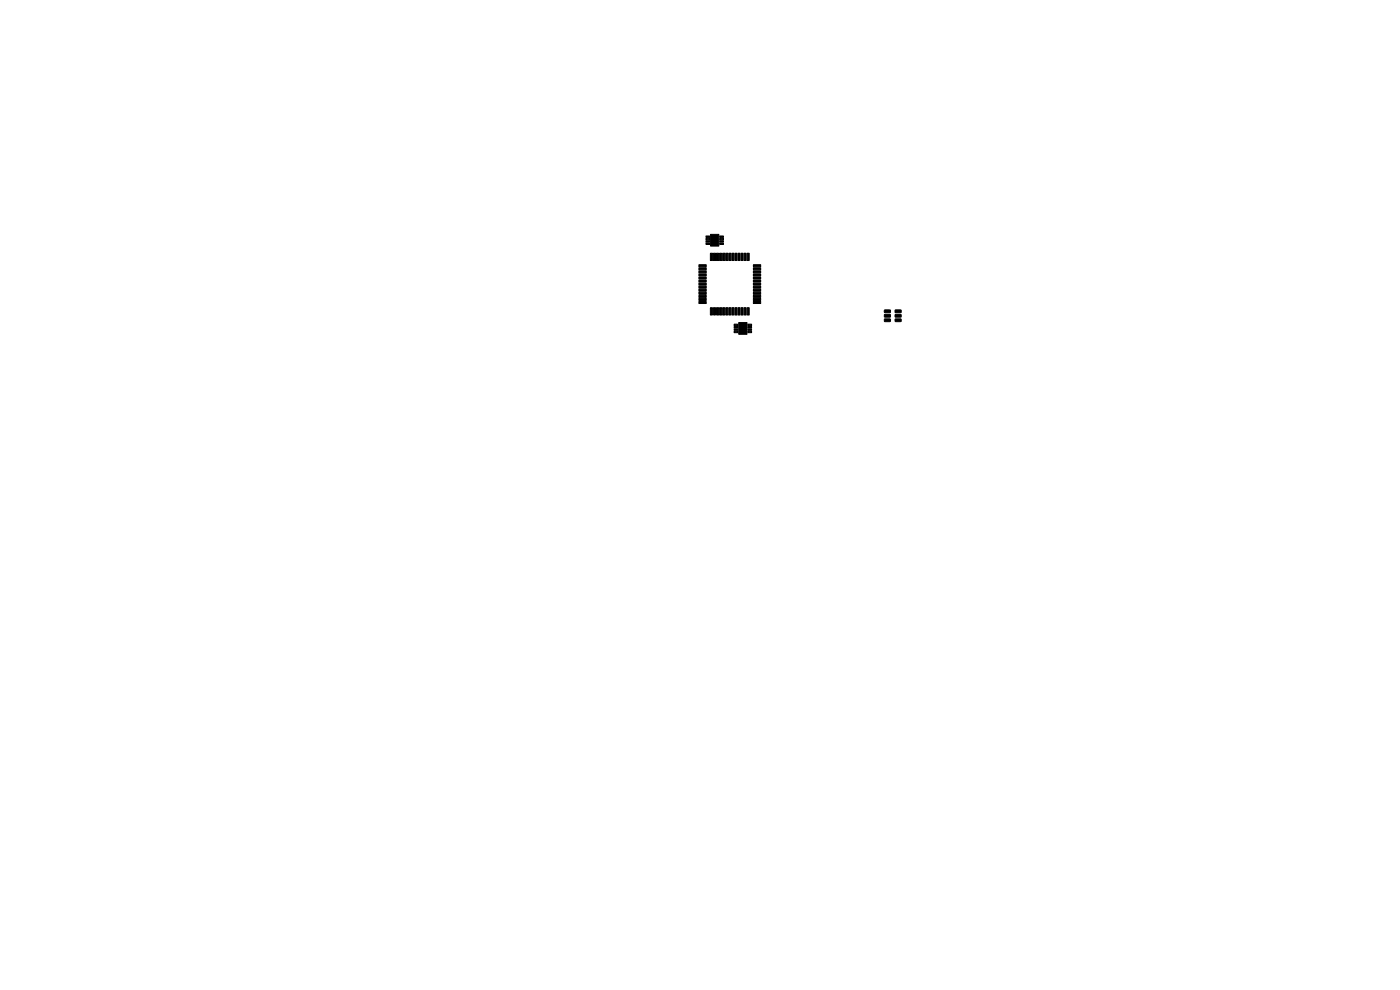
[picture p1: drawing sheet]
<svg xmlns="http://www.w3.org/2000/svg" width="297mm" height="210mm" viewBox="0 0 297 210" stroke-linecap="round" stroke-linejoin="round" font-family="sans-serif">
<g fill="#000" stroke="#000" stroke-width=".21">
<path d="M149.8 50.1h.8v.3h-.8zM149.8 50.6h.8v.3h-.8zM149.8 51.1h.8v.3h-.8zM149.8 51.6h.8v.3h-.8zM148.3 56.2h1.5v.4h-1.5zM148.3 56.8h1.5v.4h-1.5zM148.3 57.5h1.5v.4h-1.5zM148.3 58.1h1.5v.4h-1.5zM148.3 58.8h1.5v.4h-1.5zM148.3 59.4h1.5v.4h-1.5zM150.7 53.7h.4v1.6h-.4zM151.4 53.7h.4v1.6h-.4z"/>
<path d="M152 53.7h.4v1.6h-.4zM150.7 49.7h1.8v2.5h-1.8zM152.7 53.7h.4v1.6h-.4zM152.7 51.6h.8v.3h-.8zM152.7 51.1h.8v.3h-.8zM152.7 50.6h.8v.3h-.8zM152.7 50.1h.8v.3h-.8zM153.3 53.7h.4v1.6h-.4zM154 53.7h.4v1.6h-.4zM154.6 53.7h.4v1.6h-.4zM155.3 53.7h.4v1.6h-.4zM155.9 53.7h.4v1.6h-.4z"/>
<path d="M156.6 53.7h.4v1.6h-.4zM157.2 53.7h.4v1.6h-.4zM157.9 53.7h.4v1.6h-.4zM158.5 53.7h.4v1.6h-.4zM159.8 59.4h1.6v.4h-1.6zM159.8 58.8h1.6v.4h-1.6zM159.8 58.1h1.6v.4h-1.6zM159.8 57.5h1.6v.4h-1.6zM159.8 56.8h1.6v.4h-1.6zM159.8 56.2h1.6v.4h-1.6zM148.3 60.1h1.5v.4h-1.5zM148.3 60.7h1.5v.4h-1.5z"/>
<path d="M148.3 61.4h1.5v.4h-1.5zM148.3 62h1.5v.4h-1.5zM148.3 62.7h1.5v.4h-1.5zM148.3 63.3h1.5v.4h-1.5zM148.3 64h1.5v.4h-1.5zM150.7 65.3h.4v1.5h-.4zM151.4 65.3h.4v1.5h-.4zM152 65.3h.4v1.5h-.4zM152.7 65.3h.4v1.5h-.4zM153.3 65.3h.4v1.5h-.4zM154 65.3h.4v1.5h-.4zM154.6 65.3h.4v1.5h-.4z"/>
<path d="M155.3 65.3h.4v1.5h-.4zM155.7 68.8h.8v.3h-.8zM155.7 69.3h.8v.3h-.8zM155.7 69.8h.8v.3h-.8zM155.7 70.3h.8v.3h-.8zM155.9 65.3h.4v1.5h-.4zM156.6 65.3h.4v1.5h-.4zM157.2 65.3h.4v1.5h-.4zM157.9 65.3h.4v1.5h-.4zM156.7 68.4h1.8v2.5h-1.8zM158.5 65.3h.4v1.5h-.4zM158.7 70.3h.7v.3h-.7z"/>
<path d="M158.7 69.8h.7v.3h-.7zM158.7 69.3h.7v.3h-.7zM158.7 68.8h.7v.3h-.7zM159.8 64h1.6v.4h-1.6zM159.8 63.3h1.6v.4h-1.6zM159.8 62.7h1.6v.4h-1.6zM159.8 62h1.6v.4h-1.6zM159.8 61.4h1.6v.4h-1.6zM159.8 60.7h1.6v.4h-1.6zM159.8 60.1h1.6v.4h-1.6zM187.6 65.8l1.2-.1 .1 .5-1.2 .1zM187.6 66.7h1.2l.1 .5-1.2 .1z"/>
<path d="M187.6 67.7l1.2-.1 .1 .5-1.2 .1zM189.9 67.7l1.2-.1 .1 .5-1.2 .1zM189.9 66.7h1.2l.1 .5-1.2 .1zM189.9 65.8l1.2-.1 .1 .5-1.2 .1z"/>
</g>
</svg>
